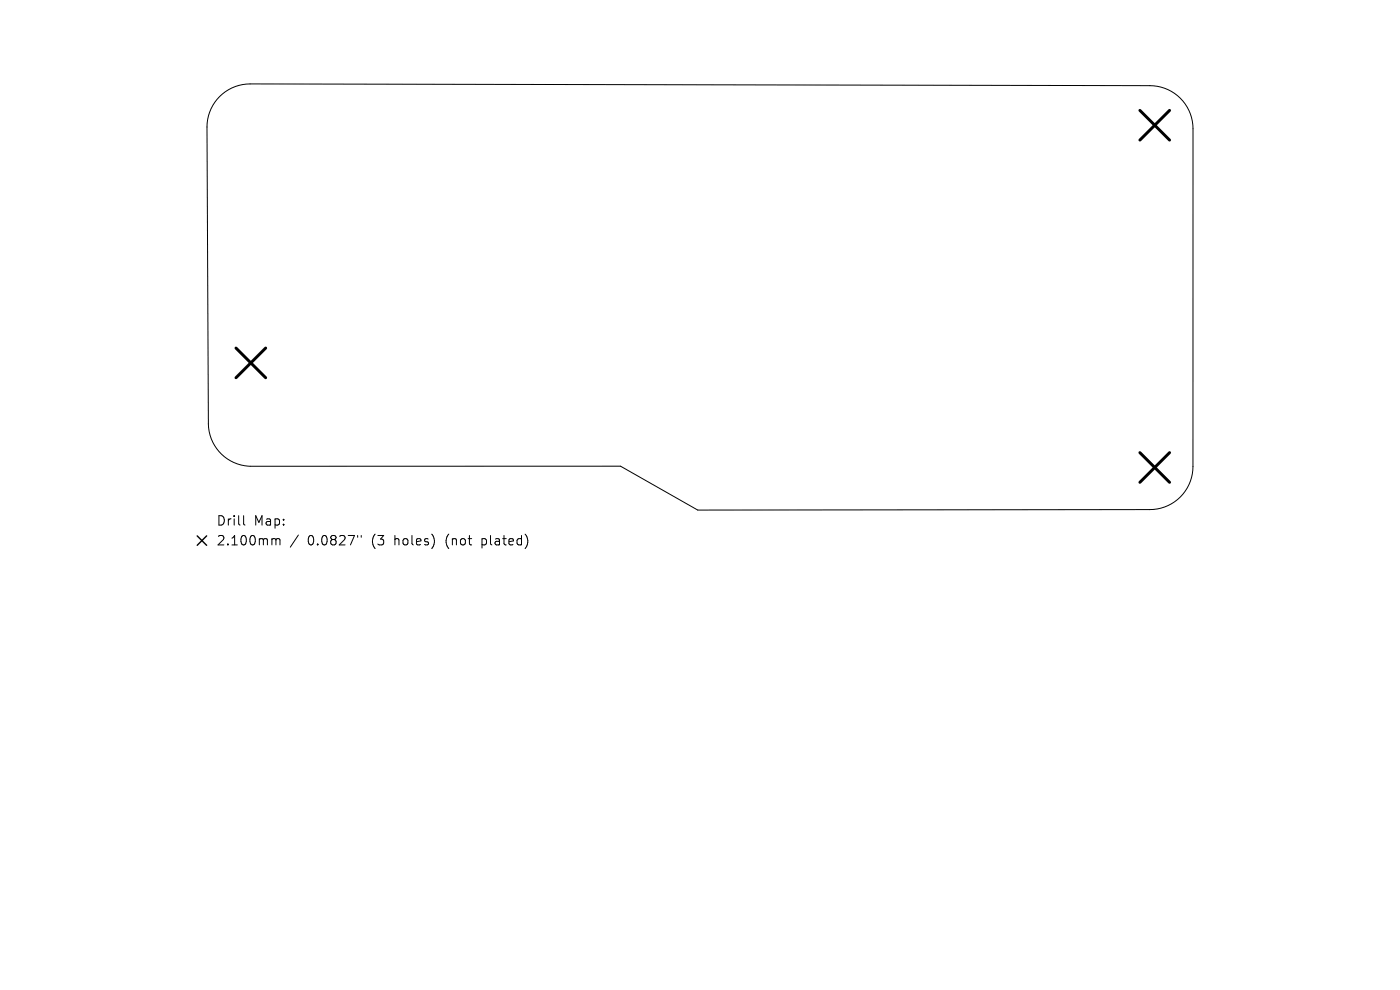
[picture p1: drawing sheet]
<svg xmlns="http://www.w3.org/2000/svg" width="297mm" height="210mm" viewBox="0 0 297 210" stroke-linecap="round" stroke-linejoin="round" font-family="sans-serif">
<defs><g id="words">
<g font-size="2.8">
<text x="45.8" y="111.8">Drill</text>
<text x="53.8" y="111.8">Map:</text>
<text x="45.8" y="116">2.100mm</text>
<text x="65.3" y="116">0.0827&quot;</text>
<text x="79" y="116">(3</text>
<text x="84" y="116">holes)</text>
<text x="95" y="116">(not</text>
<text x="102.8" y="116">plated)</text>
</g>
</g></defs>
<path d="M44.2 89.9a9.1 9.1 0 0 0 8.9 9h78.5l16.4 9.3 95.9-.1a9.1 9.1 0 0 0 9.2-9.1v-71.7a9.1 9.1 0 0 0-9.2-9.1l-190.8-.4a9.1 9.1 0 0 0-9.2 9.1l.3 63M51.7 109.4v1.7l.3 .3M58 114.3h.3l.2 .2M58.5 114.5l.3-.2 .5 .1 .1 1.2M58.5 114.5v1.1M63.3 113.5l-1.7 2.6M75.9 113.6v.4M76.6 113.6v.4" fill="none" stroke="#000" stroke-width=".21"/>
<path d="M241.8 23.4l6.3 6.3M248.1 23.4l-6.3 6.3M50.1 73.8l6.3 6.3M56.4 73.8l-6.3 6.3M241.8 96l6.3 6.3M248.1 96l-6.3 6.3" fill="none" stroke="#000" stroke-width=".63"/>
<path d="M41.8 113.7l2 2M43.8 113.7l-2 2" fill="none" stroke="#000" stroke-width=".3"/>
<use href="#words"/>
</svg>
